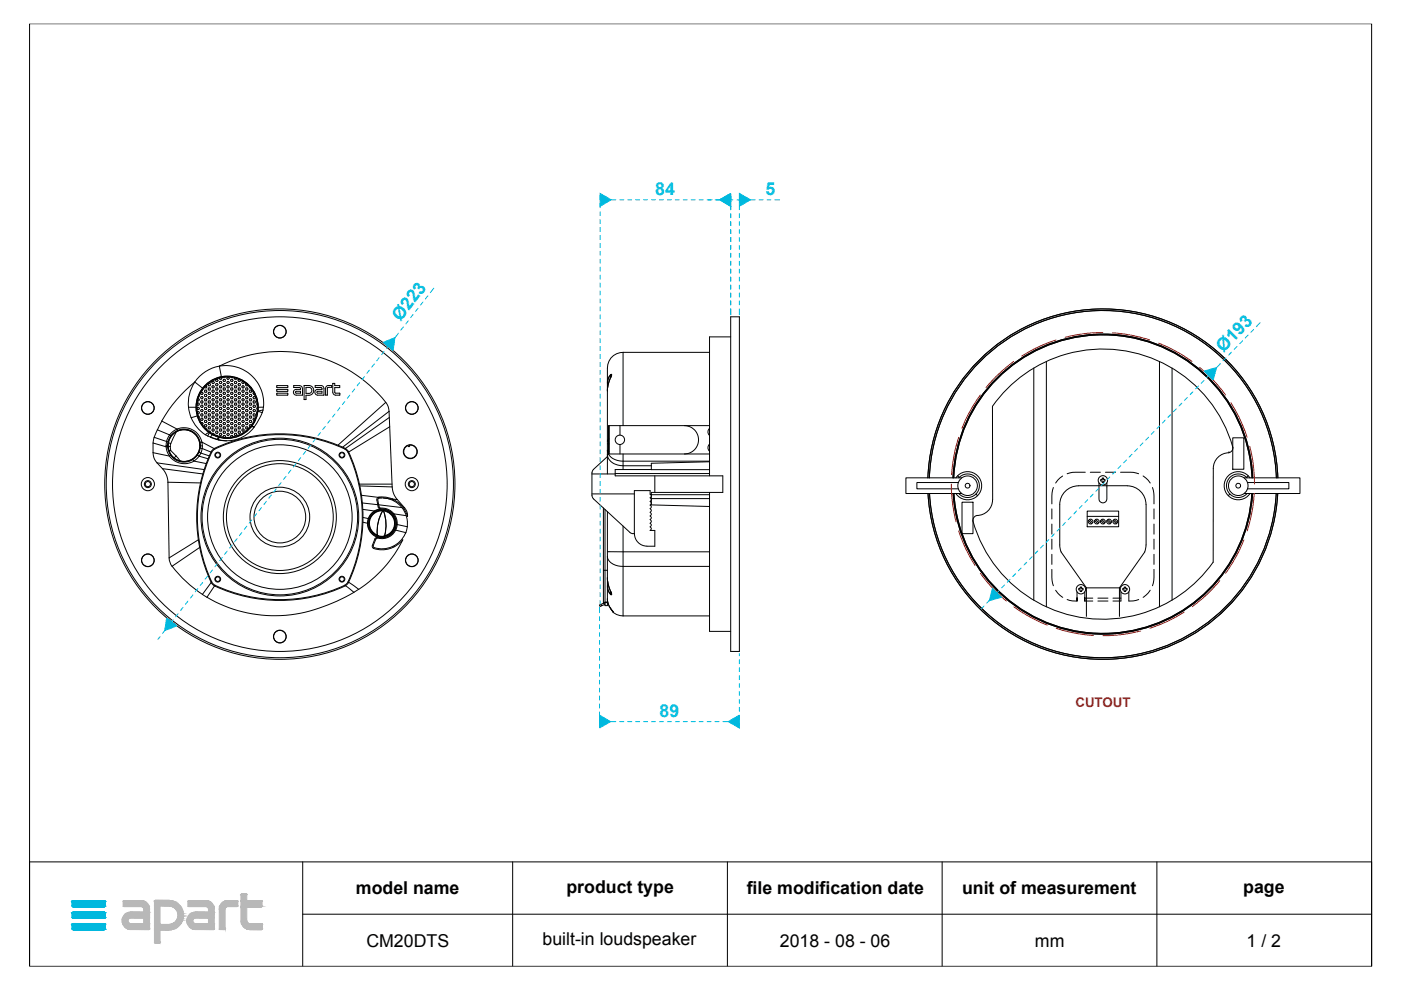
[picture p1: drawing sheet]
<svg xmlns="http://www.w3.org/2000/svg" width="297mm" height="210mm" viewBox="0 0 297 210" stroke-linecap="round" stroke-linejoin="round" font-family="sans-serif">
<defs><g id="words">
<g font-size="3.8" fill="#00c3e4">
<text x="138.9" y="41.3">84</text>
<text x="162.3" y="41.3">5</text>
<text x="84.9" y="68.3" transform="rotate(-52 84.9 68.3)">Ø223</text>
<text x="259.4" y="74.8" transform="rotate(-46 259.4 74.8)">Ø193</text>
<text x="139.9" y="151.9">89</text>
</g>
<g font-size="3.8">
<text x="75.5" y="189.6">model name</text>
<text x="120.1" y="189.3">product type</text>
<text x="158.3" y="189.6">file modification date</text>
<text x="204" y="189.6">unit of measurement</text>
<text x="263.6" y="189.3">page</text>
<text x="77.7" y="200.7">CM20DTS</text>
<text x="115" y="200.4">built-in loudspeaker</text>
<text x="165.4" y="200.7">2018 - 08 - 06</text>
<text x="219.4" y="200.7">mm</text>
<text x="264.3" y="200.7">1 / 2</text>
</g>
<text font-size="2.8" fill="#ff2600" x="228" y="150">CUTOUT</text>
</g></defs>
<g fill="none" stroke="#000" stroke-width=".21">
<path d="M6.3 5h284.5v199.9h-284.5zM46.5 77.6a8.1 8.1 0 0 0-5.2 3.4M46.5 77.6a28.5 28.5 0 0 1 35.3 7.7M46.5 77.6a8 8 0 0 1 9.4 8.7M46.5 77.6l.4 2.3M46.7 80h.2l.1 .2-.1 .2h-.3l-.1-.2zM47.8 79.8l-.1 .2-.3-.2M48.2 80h.3l.1 .2-.1 .2h-.3l-.1-.2zM48.9 79.8l.1 .2 .3-.1M49.8 80l-.1 .2 .1 .2h.3v-.3M129.2 79.9l-.3 .6-.1 .7M129.5 79.4v.5"/>
<path d="M129.5 79.4h.2l-.2 .6M129.5 79.4a2.01 2.01 0 0 0-.7 1.8M129.5 80h.1M129.5 80a6.4 6.4 0 0 0-.7 2.9l.1-1.4 .6-1.5M129.6 79.6h.1M129.6 79.6l-.1 .4M129.6 79.6l-.3 .3M132.1 74.7a3.3 3.3 0 0 0-3.3 3.4v22.4M132.1 74.7h18.3M132.1 74.7v15.5M154.9 67.2h1.9v70.9h-1.9zM154.9 71.4h-4.5v29.5"/>
<path d="M219.2 78v49.3M221.9 76.6v52.1M245.8 76.6v52.1M248.5 78v49.3M32.5 96a3.1 3.1 0 0 0 .8 2.1M32.5 96l3.4 .7a3.9 3.9 0 0 0 5.2 1.1l2.6 .5M32.7 92.7l2.6 .9M32.7 92.7l-.2 1.2M33.3 98.1l10 1.5M33.3 98.1l1.1 1.3M34.3 89.3l3.3 1.7M34.3 89.3l-.9 1.8"/>
<path d="M34.4 99.4a4.4 4.4 0 0 1 1.2 2.8M34.4 99.4l8.6 1.1M35.2 94.7l.4 1.5 .3 .5 .2-.2M35.2 94.7l-2.7-.8v2.1M35.3 93.6l.3 .1M35.3 93.6l-.1 1.1M35.5 94.5h-.3M35.5 94.5v.2M35.5 94.7h-.3M35.5 94.7l.2 .7 .5 1.1M35.6 93.7l-.1 .8M35.6 94.5h.1"/>
<path d="M35.7 93.8l.5 .3-.1 .6M35.8 95.6l.4-.1-.3 .2M36 92.2l-.7 1.4M36 92.2l-2.6-1.1-.7 1.6M36 92.2l.2 .2M36.1 94.7h-.5M36.1 94.7l.1 .8M36.1 96.5a3.7 3.7 0 0 0 4.8 1l.2 .3 1.1-1.1 1.9 .6M36.2 95.5l1.1 1.2M36.2 92.4l-.6 1.3M37.3 96.7l.9 1.1M37.3 96.7l-.4 .4"/>
<path d="M37.4 91.6l-1.2 2.5M37.6 91a3.9 3.9 0 0 1 5.2 2.7l-.3 .1a3.6 3.6 0 0 0-4.9-2.5M37.6 91l-.9 .5-.7 .7M37.6 91v.3M37.7 91.3l-1 .5-.5 .6M40 86.3h1.5M40 86.4a8 8 0 0 0 3.5 5.8M41.3 81a29 29 0 0 0-7 8.3M41.3 81l1.6 1.3M41.3 81a8 8 0 0 0-1.3 5.4M41.8 88.2l-1.3 .4M41.8 84.6l.3-.1 .2 .3-.2 .2h-.2l-.1-.2"/>
<path d="M41.9 88.2h.1M41.9 86.4h.2l.2 .2-.2 .2h-.2l-.2-.2zM41.9 85.5h.2l.2 .2-.2 .2h-.2l-.2-.2zM41.9 87.3h.2l.2 .2-.2 .2h-.2l-.2-.2zM41.9 88.2h.2l.2 .2-.3 .3M42.2 83.7l.1 .2-.3 .2M42.2 95.9l-.6 .9-.8 .6M42.2 95.9l2.2 .8M42.4 94.5h.1M42.4 93.7l.1 1.3M42.4 95l-.2 .9M42.5 95l.4 .1"/>
<path d="M42.5 94.5h.4M42.5 89.8l.2-.2h.2l.2 .2-.2 .2h-.2M42.7 85.9h.2l.2 .2-.2 .3h-.2l-.2-.3zM42.7 83.2h.2l.2 .2-.2 .2h-.2l-.2-.2zM42.7 84.1h.2l.2 .2-.2 .2h-.2l-.2-.2zM42.7 85h.2l.2 .2-.2 .3h-.2l-.2-.3zM42.7 86.8h.2l.2 .3-.2 .2h-.2l-.2-.2zM42.7 87.7h.2l.2 .3-.2 .2h-.2l-.2-.2zM42.7 88.7h.2l.2 .2-.2 .2h-.2l-.2-.2zM42.9 95.1l-.1-1.4 2.6 1.4M42.9 95.1l-.7 1.6-.4-.2M43 82.3l-.1 .4h-.2"/>
<path d="M43.5 86.4h.2l.2 .2-.2 .2h-.2l-.2-.2zM43.5 81.8h.2l.2 .2-.2 .2h-.2l-.2-.2zM43.5 82.7h.2l.2 .2-.2 .3h-.2l-.2-.3zM43.5 83.6h.2l.2 .3-.2 .2h-.2l-.2-.2zM43.5 84.5h.2l.2 .3-.2 .2h-.2l-.2-.2zM43.5 85.5h.2l.2 .2-.2 .2h-.2l-.2-.2zM43.5 87.3h.2l.2 .2-.2 .2h-.2l-.2-.2zM43.5 88.2h.2l.2 .2-.2 .3h-.2l-.2-.3zM43.5 89.1h.2l.2 .3-.2 .2h-.2l-.2-.2zM43.5 90h.2l.2 .3-.2 .2h-.2l-.2-.2zM43.5 90.9h.2l.1 .4M43.5 92.2l.8-.5-.3 .7"/>
<path d="M43.5 92.2l.5 .2M44 92.4l.6 .3M44.2 91.6l.3-.2 .1 .2-.1 .2M44.3 81.3h.2l.1 .3-.1 .2h-.2l-.2-.2zM44.3 85.9h.2l.1 .2-.1 .3h-.2l-.2-.3zM44.3 82.2h.2l.1 .3-.1 .2h-.2l-.2-.2zM44.3 83.2h.2l.1 .2-.1 .2h-.2l-.2-.2zM44.3 84.1h.2l.1 .2-.1 .2h-.2l-.2-.2zM44.3 85h.2l.1 .2-.1 .3h-.2l-.2-.3zM44.3 86.8h.2l.1 .3-.1 .2h-.2l-.2-.2zM44.3 87.7h.2l.1 .3-.1 .2h-.2l-.2-.2zM44.3 88.7h.2l.1 .2-.1 .2h-.2l-.2-.2z"/>
<path d="M44.3 89.6h.2l.1 .2-.1 .2h-.2l-.2-.2zM44.3 90.5h.2l.1 .2-.1 .2h-.2l-.2-.2zM44.6 92.7l1.4 .4M44.6 92.7l1.7 .6 1.8 .2M44.8 95.8a32.4 32.4 0 0 0 .3 28.1 31.6 31.6 0 0 0 28.5 0l.3-.4 2.2 1.5a26.7 26.7 0 0 0 9.3-10.5 5.4 5.4 0 0 1-6.4 1.6l-.1-.5M44.9 92.1l.1-.2h.3l.1 .2-.1 .2M45 92.2l-.4 .5M45 80.9h.3l.1 .2-.1 .2h-.3l-.1-.2zM45 86.4h.3l.1 .2-.1 .2h-.3l-.1-.2zM45 81.8h.3l.1 .2-.1 .2h-.3l-.1-.2zM45 82.7h.3l.1 .2-.1 .3h-.3l-.1-.3zM45 83.6h.3l.1 .3-.1 .2h-.3l-.1-.2z"/>
<path d="M45 84.5h.3l.1 .3-.1 .2h-.3l-.1-.2zM45 85.5h.3l.1 .2-.1 .2h-.3l-.1-.2zM45 87.3h.3l.1 .2-.1 .2h-.3l-.1-.2zM45 88.2h.3l.1 .2-.1 .3h-.3l-.1-.3zM45 89.1h.3l.1 .3-.1 .2h-.3l-.1-.2zM45 90h.3l.1 .3-.1 .2h-.3l-.1-.2zM45 90.9h.3l.1 .3-.1 .2h-.3l-.1-.2zM45.1 95.6l.2-.2a32 32 0 0 1 28.1 0l.2 .2a32.1 32.1 0 0 1 0 28.1l-.2 .2a32 32 0 0 1-28.1 0l-.2-.2a32.1 32.1 0 0 1 0-28.1zM45.5 95.1l-.8 .7-1.8-.7M45.5 95a32.7 32.7 0 0 1 27.7 0M45.8 92.5v-.2h.3l.1 .3M45.8 81.3h.3l.1 .3-.1 .2h-.3l-.1-.2z"/>
<path d="M45.8 85.9h.3l.1 .2-.1 .3h-.3l-.1-.3zM45.8 80.4h.3l.1 .3-.1 .2h-.3l-.1-.2zM45.8 82.2h.3l.1 .3-.1 .2h-.3l-.1-.2zM45.8 83.2h.3l.1 .2-.1 .2h-.3l-.1-.2zM45.8 84.1h.3l.1 .2-.1 .2h-.3l-.1-.2zM45.8 85h.3l.1 .2-.1 .3h-.3l-.1-.3zM45.8 86.8h.3l.1 .3-.1 .2h-.3l-.1-.2zM45.8 87.7h.3l.1 .3-.1 .2h-.3l-.1-.2zM45.8 88.7h.3l.1 .2-.1 .2h-.3l-.1-.2zM45.8 89.6h.3l.1 .2-.1 .2h-.3l-.1-.2zM45.8 90.5h.3l.1 .2-.1 .2h-.3l-.1-.2zM45.8 91.4h.3l.1 .2-.1 .3h-.3l-.1-.3z"/>
<path d="M46 93.1h.1M46.1 93l-.1 .1M46.2 93h.1M46.4 92.7l-.1 .5M46.4 92.8l-.2 .2M46.6 80.9h.3l.1 .2-.1 .2h-.3l-.1-.2zM46.6 86.4h.3l.1 .2-.1 .2h-.3l-.1-.2zM46.6 81.8h.3l.1 .2-.1 .2h-.3l-.1-.2zM46.6 82.7h.3l.1 .2-.1 .3h-.3l-.1-.3zM46.6 83.6h.3l.1 .3-.1 .2h-.3l-.1-.2zM46.6 84.5h.3l.1 .3-.1 .2h-.3l-.1-.2zM46.6 85.5h.3l.1 .2-.1 .2h-.3l-.1-.2z"/>
<path d="M46.6 87.3h.3l.1 .2-.1 .2h-.3l-.1-.2zM46.6 88.2h.3l.1 .2-.1 .3h-.3l-.1-.3zM46.6 89.1h.3l.1 .3-.1 .2h-.3l-.1-.2zM46.6 90h.3l.1 .3-.1 .2h-.3l-.1-.2zM46.6 90.9h.3l.1 .3-.1 .2h-.3l-.1-.2zM46.6 91.9h.3l.1 .2-.1 .2h-.3l-.1-.2zM46.9 92.8h.1M47.4 81.3h.3l.1 .3-.1 .2h-.3l-.1-.2zM47.4 85.9h.3l.1 .2-.1 .3h-.3l-.1-.3zM47.4 80.4h.3l.1 .3-.1 .2h-.3l-.1-.2zM47.4 82.2h.3l.1 .3-.1 .2h-.3l-.1-.2zM47.4 83.2h.3l.1 .2-.1 .2h-.3l-.1-.2z"/>
<path d="M47.4 84.1h.3l.1 .2-.1 .2h-.3l-.1-.2zM47.4 85h.3l.1 .2-.1 .3h-.3l-.1-.3zM47.4 86.8h.3l.1 .3-.1 .2h-.3l-.1-.2zM47.4 87.7h.3l.1 .3-.1 .2h-.3l-.1-.2zM47.4 88.7h.3l.1 .2-.1 .2h-.3l-.1-.2zM47.4 89.6h.3l.1 .2-.1 .2h-.3l-.1-.2zM47.4 90.5h.3l.1 .2-.1 .2h-.3l-.1-.2zM47.4 91.4h.3l.1 .2-.1 .3h-.3l-.1-.3zM47.4 92.3h.3l.1 .3-.1 .2h-.3l-.1-.2zM48.2 80.9h.3l.1 .2-.1 .2h-.3l-.1-.2zM48.2 86.4h.3l.1 .2-.1 .2h-.3l-.1-.2zM48.2 81.8h.3l.1 .2-.1 .2h-.3l-.1-.2z"/>
<path d="M48.2 82.7h.3l.1 .2-.1 .3h-.3l-.1-.3zM48.2 83.6h.3l.1 .3-.1 .2h-.3l-.1-.2zM48.2 84.5h.3l.1 .3-.1 .2h-.3l-.1-.2zM48.2 85.5h.3l.1 .2-.1 .2h-.3l-.1-.2zM48.2 87.3h.3l.1 .2-.1 .2h-.3l-.1-.2zM48.2 88.2h.3l.1 .2-.1 .3h-.3l-.1-.3zM48.2 89.1h.3l.1 .3-.1 .2h-.3l-.1-.2zM48.2 90h.3l.1 .3-.1 .2h-.3l-.1-.2zM48.2 90.9h.3l.1 .3-.1 .2h-.3l-.1-.2zM48.2 91.9h.3l.1 .2-.1 .2h-.3l-.1-.2zM48.6 92.9l-.4-.1-.1 .1M49 81.3h.3l.1 .3-.1 .2h-.3l-.1-.2z"/>
<path d="M49 85.9h.3l.1 .2-.1 .3h-.3l-.1-.3zM49 80.4h.3l.1 .3-.1 .2h-.3l-.1-.2zM49 82.2h.3l.1 .3-.1 .2h-.3l-.1-.2zM49 83.2h.3l.1 .2-.1 .2h-.3l-.1-.2zM49 84.1h.3l.1 .2-.1 .2h-.3l-.1-.2zM49 85h.3l.1 .2-.1 .3h-.3l-.1-.3zM49 86.8h.3l.1 .3-.1 .2h-.3l-.1-.2zM49 87.7h.3l.1 .3-.1 .2h-.3l-.1-.2zM49 88.7h.3l.1 .2-.1 .2h-.3l-.1-.2zM49 89.6h.3l.1 .2-.1 .2h-.3l-.1-.2zM49 90.5h.3l.1 .2-.1 .2h-.3l-.1-.2zM49 91.4h.3l.1 .2-.1 .3h-.3l-.1-.3z"/>
<path d="M49 92.3h.3l.1 .3-.1 .2h-.3l-.1-.2zM49.8 80.9h.3l.1 .2-.1 .2h-.3l-.1-.2zM49.8 86.4h.3l.1 .2-.1 .2h-.3l-.1-.2zM49.8 81.8h.3l.1 .2-.1 .2h-.3l-.1-.2zM49.8 82.7h.3l.1 .2-.1 .3h-.3l-.1-.3zM49.8 83.6h.3l.1 .3-.1 .2h-.3l-.1-.2zM49.8 84.5h.3l.1 .3-.1 .2h-.3l-.1-.2zM49.8 85.5h.3l.1 .2-.1 .2h-.3l-.1-.2zM49.8 87.3h.3l.1 .2-.1 .2h-.3l-.1-.2zM49.8 88.2h.3l.1 .2-.1 .3h-.3l-.1-.3zM49.8 89.1h.3l.1 .3-.1 .2h-.3l-.1-.2zM49.8 90h.3l.1 .3-.1 .2h-.3l-.1-.2z"/>
<path d="M49.8 90.9h.3l.1 .3-.1 .2h-.3l-.1-.2zM49.8 91.9h.3l.1 .2-.1 .2h-.3l-.1-.2zM50.6 81.3h.3l.1 .3-.1 .2h-.3l-.1-.2zM50.6 85.9h.3l.1 .2-.1 .3h-.3l-.1-.3zM50.6 80.4h.3l.1 .3-.1 .2h-.3l-.1-.2zM50.6 82.2h.3l.1 .3-.1 .2h-.3l-.1-.2zM50.6 83.2h.3l.1 .2-.1 .2h-.3l-.1-.2zM50.6 84.1h.3l.1 .2-.1 .2h-.3l-.1-.2zM50.6 85h.3l.1 .2-.1 .3h-.3l-.1-.3zM50.6 86.8h.3l.1 .3-.1 .2h-.3l-.1-.2zM50.6 87.7h.3l.1 .3-.1 .2h-.3l-.1-.2zM50.6 88.7h.3l.1 .2-.1 .2h-.3l-.1-.2z"/>
<path d="M50.6 89.6h.3l.1 .2-.1 .2h-.3l-.1-.2zM50.6 90.5h.3l.1 .2-.1 .2h-.3l-.1-.2zM50.6 91.4h.3l.1 .2-.1 .3h-.3l-.1-.3zM50.9 92.3l-.4 .2M51.3 92.1h.1M51.4 80.9h.2l.2 .2-.2 .2h-.2l-.1-.2zM51.4 86.4h.2l.2 .2-.2 .2h-.2l-.1-.2zM51.4 81.8h.2l.2 .2-.2 .2h-.2l-.1-.2zM51.4 82.7h.2l.2 .2-.2 .3h-.2l-.1-.3zM51.4 83.6h.2l.2 .3-.2 .2h-.2l-.1-.2zM51.4 84.5h.2l.2 .3-.2 .2h-.2l-.1-.2zM51.4 85.5h.2l.2 .2-.2 .2h-.2l-.1-.2z"/>
<path d="M51.4 87.3h.2l.2 .2-.2 .2h-.2l-.1-.2zM51.4 88.2h.2l.2 .2-.2 .3h-.2l-.1-.3zM51.4 89.1h.2l.2 .3-.2 .2h-.2l-.1-.2zM51.4 90h.2l.2 .3-.2 .2h-.2l-.1-.2zM51.4 90.9h.2l.2 .3-.2 .2h-.2l-.1-.2zM51.7 91.9h-.3l-.1 .2M52.2 85.9h.3l.1 .2-.1 .3h-.3l-.1-.3zM52.2 82.2h.3l.1 .3-.1 .2h-.3l-.1-.2zM52.2 83.2h.3l.1 .2-.1 .2h-.3l-.1-.2zM52.2 84.1h.3l.1 .2-.1 .2h-.3l-.1-.2zM52.2 85h.3l.1 .2-.1 .3h-.3l-.1-.3zM52.2 86.8h.3l.1 .3-.1 .2h-.3l-.1-.2z"/>
<path d="M52.2 87.7h.3l.1 .3-.1 .2h-.3l-.1-.2zM52.2 88.7h.3l.1 .2-.1 .2h-.3l-.1-.2zM52.2 89.6h.3l.1 .2-.1 .2h-.3l-.1-.2zM52.2 90.5h.3l.1 .2-.1 .2h-.3l-.1-.2zM52.3 91.4l-.2 .2M52.4 81.3h-.2l-.1 .3 .1 .2h.3v-.4M52.9 81.9l.1 .3h.3M53 86.4h.2l.2 .2-.2 .2h-.2l-.1-.2zM53 82.7h.2l.2 .2-.2 .3h-.2l-.1-.3zM53 83.6h.2l.2 .3-.2 .2h-.2l-.1-.2zM53 84.5h.2l.2 .3-.2 .2h-.2l-.1-.2zM53 85.5h.2l.2 .2-.2 .2h-.2l-.1-.2z"/>
<path d="M53 87.3h.2l.2 .2-.2 .2h-.2l-.1-.2zM53 88.2h.2l.2 .2-.2 .3h-.2l-.1-.3zM53 89.1h.2l.2 .3-.2 .2h-.2l-.1-.2zM53 90h.2l.2 .3-.2 .2h-.2l-.1-.2zM53.8 85.9h.2l.2 .2-.2 .3h-.2l-.2-.3zM53.8 84.1h.2l.2 .2-.2 .2h-.2l-.2-.2zM53.8 85h.2l.2 .2-.2 .3h-.2l-.2-.3zM53.8 86.8h.2l.2 .3-.2 .2h-.2l-.2-.2zM53.8 87.7h.2l.2 .3-.2 .2h-.2l-.2-.2zM53.8 88.7h.2l.2 .2-.2 .2h-.2l-.2-.2zM53.9 89.6l-.2 .3M53.9 83.2l-.3 .2 .2 .2 .3-.1"/>
<path d="M53.9 90.5a7.1 7.1 0 0 1-7.8 2.6M53.9 90.5l-.5-.2 .4 .4M54.5 84.7l.1 .3M54.6 85h.1M54.6 87.7h.1M54.7 85.5l-.3 .2 .3 .2M54.7 87.3l-.3 .2 .2 .2M54.7 86.4l-.3 .2 .3 .2M55.8 86.9l-.7 1.6-1.2 2M55.8 86.9l-1.1 .3 .9 .3M55.8 86.3l-.1 .6M55.9 86.3h-1.1"/>
<path d="M58.7 81.8h2.2l.1 .3-2.2 .1zM58.7 82.6h2.2l.1 .3-2.2 .1zM58.7 83.4h2.2l.1 .3-2.2 .1zM62.7 83h1v.4h-.9l-.2-.2zM63.5 81.8h-1.2v.4h1.2l.2 .1v.3h-.9a.61 .61 0 0 0-.6 .6 .61 .61 0 0 0 .6 .6l1.3-.1v-1.3a.63 .63 0 0 0-.6-.6M64.5 81.8v-.1a1.9 1.9 0 0 1 1.6 .2 1.03 1.03 0 0 1 .4 1.2 1.03 1.03 0 0 1-1 .7h-.6v.9h-.4zM64.5 84.7h.1M64.9 82.1h.6a.63 .63 0 0 1 .6 .7 .63 .63 0 0 1-.6 .6h-.6zM66.8 81.8h1.3a.61 .61 0 0 1 .6 .6v1.3l-1.3 .1a.61 .61 0 0 1-.6-.6 .61 .61 0 0 1 .6-.6h.9l-.1-.3-.1-.1h-1.3zM67.2 83h1.1v.4h-.9l-.2-.2zM69.2 81.9l.4-.2 .7 .1v.3l-.9 .1v1.5l-.4 .1v-1.5zM69.4 83.7v.1"/>
<path d="M70.6 81.3h.4v.5h1v.4h-1v1.1l1.1 .1-.1 .4h-.8a.65 .65 0 0 1-.6-.6zM73.9 95.8a32.8 32.8 0 0 1 0 27.7M81.8 85.3a3.1 3.1 0 0 1 .7 1.9M81.8 85.3l-10.1 9.1M82.5 87.2l-9.9 7.6M82.5 87.2l.6 16M82.6 88.5l-9.4 6.6M82.6 90.5l-8.7 5.3-.7-.7M86.8 94.4l.1 .1M86.8 94.4a1.4 1.4 0 0 1 1.5 1.8 1.4 1.4 0 0 1-2.3 .6 1.4 1.4 0 0 1 .5-2.3l.1 .2 .2-.2M125.8 99.5l-.3 .8v4.7l.3 .8M128.8 96.3a2.74 2.74 0 0 0 2.7 2.4l6.6 .1"/>
<path d="M128.8 96.8l-3 2.7M128.8 94.1h.3M128.8 81.2v.9M129 96.2v.2M129 96.4a3.5 3.5 0 0 0 3.1 1.4h18.3M129.1 90.2v6.1v-6.1M129.1 95.7l-.3-.2 .2 .7M129.1 93.1l-.3 .5M129.1 90.2h21.3M129.1 96.3h21.3M131.4 90.2v2.1M131.4 94.2v2.1"/>
<path d="M132.1 96.3v3.3M138.1 99.6h-7.7v1.3h22.8v3.5h-15.1v2.6l12.3 .4M145.1 90.2a3 3 0 0 1 3 3 3 3 0 0 1-3 3.1M150.4 90.8a.99 .99 0 0 0 0 1.5M150.4 94.2a.99 .99 0 0 0 0 1.5M150.4 97.9l-12.3 .3v1.4h12.3M257.2 99.3v19.9M260.6 96a3.3 3.3 0 0 0-3.4 3.3M260.6 96h.1M261.4 92.8h2.3v6.7h-2.3zM261.4 94.8a28.6 28.6 0 0 0-22.7-20.4 28.6 28.6 0 0 0-28.3 11.7l.1 19.9M261.4 94.8a1.06 1.06 0 0 1-.8 1.2"/>
<path d="M35.6 102.2l.3 16.1M35.6 102.2l6.9 .2M42 114.5l-6.1 3.8M42.3 116.1l-5.8 4-.5-1.1-.1-.7M76.2 102.6h6.9M76.3 103l6.8 .2M76.7 105l3.5 .4M76.9 106.6l3.2 .4M76.9 108l2.5 .3M77 110.7l.9 .2M77 109.7l1.1 .2M77.9 111a3.1 3.1 0 0 0 2.2 2.9"/>
<path d="M77.9 110.9v.1M78.1 109.9l-.2 1M79.4 108.3l-.9 .9-.4 .7M79.5 114.3l-.5 1.3M79.9 106l.3 1.5M80 113.4h-.1M80 113.4l.2 .2M80.1 114.1l-.4 .2-.6 1.4 .2 .4M80.1 107l.2 .1M80.1 113.9l-.5 .2-.1 .2M80.1 113.6a2.77 2.77 0 0 1-1.3-4.4 2.77 2.77 0 0 1 4.6 .4 2.77 2.77 0 0 1-2 4.1M80.1 105.5l.8 .1"/>
<path d="M80.2 113.6l1.1 .1M80.2 107.5a1.35 1.35 0 0 0 1.4 .5 3.1 3.1 0 0 1 2.4 3.7 3.1 3.1 0 0 1-3.9 2.2M80.3 107l4.9 .6M80.4 105.4a.53 .53 0 0 0-.5 .6M80.4 105.4a5.6 5.6 0 0 1 6 4M80.4 105.6l-.3 .4 .3 1.5M80.4 105.6a5.4 5.4 0 0 1 6 5M80.4 107.5l.3 .2M80.7 107.9l-1.3 .4M80.7 107.7a3.2 3.2 0 0 1 3.5 3.6 3.2 3.2 0 0 1-4.1 2.8M81.1 108.3a2.67 2.67 0 0 0-2.7 2.1 2.67 2.67 0 0 0 1.6 3M81.1 108.3l-.8 2.1-.3 1.5v1.5"/>
<path d="M81.1 108.3h.2M81.1 108.3h.1M81.2 108.3l-.7 1.3-.4 1.5-.1 2.3M81.2 105.6l.8 .1M81.3 108.3l.4 1.5 .1 1.5-.2 2.2M81.3 108.3a2.75 2.75 0 0 1 2.4 2.7 2.75 2.75 0 0 1-2.4 2.7M81.3 108.3l.5 2.2v1.5l-.2 1.5M81.6 113.5l-.1 .1M81.6 113.5l-.2 .2M82.4 105.7l.8 .1M83.1 103.2a4.3 4.3 0 0 0 1.1 2.7M83.2 105.8l1 .1"/>
<path d="M83.2 105.8h.1M83.2 105.8l.3 .4M83.3 108.9l2.8 .4M83.6 115.7l-.1 .3M83.8 112.4l2.2 .5M84.1 111.2h.1M84.2 111.2l2.2 .5M84.2 105.9l1.6 1.8M85.5 107.6l.3 .1M85.8 107.7a2.46 2.46 0 0 1 .6 1.7M85.9 113.1a5.4 5.4 0 0 1-6.6 3M86 112.9v.2"/>
<path d="M86.4 111.7l-.4 1.2M86.4 109.4v.1zM86.4 110.6v1.1M125.5 100.5h4.9M125.5 104.7h9M125.8 105.8l7.7 7.1M127.9 107.7v20.2M128.3 108v20.4h.5v-19.9M128.8 118a2.59 2.59 0 0 0 2.8 2.1h18.8M128.8 117h21.6M130.4 100.4h20M132.1 111.5v19.1"/>
<path d="M137.8 104.8a.4 .4 0 0 1 .3 .4 .4 .4 0 0 1-.3 .3M137.8 105.5l.3 .4-.3 .4 .3 .4-.3 .4 .3 .4-.3 .4 .3 .3-.3 .4 .3 .4-.3 .4 .3 .4-.3 .4 .3 .3-.3 .4 .3 .3-.3 .5 .3 .4-.3 .4h1v3.3a3.9 3.9 0 0 1-3.7-1l-.5-1-.1-.7M137.8 104.8v-.8h-3.3v9.1h-.5l-.5-.2M137.9 104.8h.2M138.1 104.9h12.3M138.1 105.7h12.3M138.8 100.9v3.5M150.4 104.4v29.5h4.5M196.7 101.3a37.1 37.1 0 0 1 37.1-35.8 37.1 37.1 0 0 1 37.1 35.8M197 101.3a36.8 36.8 0 0 1 36.8-35.5 36.8 36.8 0 0 1 36.8 35.5M202.2 101.3a31.6 31.6 0 0 1 31.6-30.3 31.6 31.6 0 0 1 31.6 30.3M202.7 101.3a2.98 2.98 0 0 1 4.4-.6 2.98 2.98 0 0 1 0 4.5 2.98 2.98 0 0 1-4.4-.6"/>
<path d="M203 100.9l.4 .3M203.2 102.3h-8.8v1.3h8.8M203.3 101.3a2.5 2.5 0 0 1 3.6-.1 2.5 2.5 0 0 1 0 3.6 2.5 2.5 0 0 1-3.6-.1M203.9 101.3h-11.8v3.3h11.8M204 106.5h2.3v6.6h-2.3zM206.9 104.7l.4 .4M210.4 106a3.4 3.4 0 0 1-3.5 3.4l-.4 .3-.2 .5a28.6 28.6 0 0 0 22.6 20.7 28.6 28.6 0 0 0 28.3-11.7M223 107.9v2.1M223 111.1v2.2M223 114.3v2.1M223 117.5v2.2M223.3 103.4a8.1 8.1 0 0 0-.3 3.4"/>
<path d="M225.3 100.9l-1 .9-.5 .6M230.1 100.1a7.9 7.9 0 0 0-3.8 .3M230.5 108.4h6.7v3.3h-6.7zM230.5 109.5h6.7M230.8 110.4l.7 .6M231 110.1l.7 .7M231.2 100.1h2.1M232.1 110.4l.7 .6M232.3 110.1l.7 .7M233 102.4v3.4a.84 .84 0 0 0 .8 .8 .84 .84 0 0 0 .9-.8v-3.4M233.4 101.7h.3v-.3h.3v.3h.3v.3h-.3v.3h-.3v-.3h-.3zM233.4 110.4l.7 .6"/>
<path d="M233.6 110.1l.7 .7M234.4 100.1h2.1M234.7 110.4l.7 .6M234.9 110.1l.7 .7M236 110.4l.7 .6M236.2 110.1l.7 .7M237.6 100.1a7.9 7.9 0 0 1 3.8 .3M242.4 100.9l1 .9 .5 .6M244.4 103.4a8.1 8.1 0 0 1 .3 3.4M244.7 107.9v2.1M244.7 111.1v2.2M244.7 114.3v2.1"/>
<path d="M244.7 117.5v2.2M260.8 104.7l-.4 .4M263.8 101.3h11.8v3.3h-11.8M264.4 101.3a2.5 2.5 0 0 0-3.6-.1 2.5 2.5 0 0 0 0 3.6 2.5 2.5 0 0 0 3.6-.1M264.5 102.3h8.8v1.3h-8.8M264.6 100.9l-.3 .3M265 101.3a2.98 2.98 0 0 0-4.4-.6 2.98 2.98 0 0 0 0 4.5 2.98 2.98 0 0 0 4.4-.6M265.4 104.6a31.6 31.6 0 0 1-31.6 29.7 31.6 31.6 0 0 1-31.6-29.7M265.6 104.6a31.8 31.8 0 0 1-31.8 29.9 31.8 31.8 0 0 1-31.7-29.9M265.6 101.3a31.8 31.8 0 0 0-31.8-30.5 31.8 31.8 0 0 0-31.8 30.5M270.6 104.6a36.8 36.8 0 0 1-36.8 34.9 36.8 36.8 0 0 1-36.7-34.9M270.9 104.6a37.1 37.1 0 0 1-37.1 35.2 37.1 37.1 0 0 1-37-35.2"/>
<path d="M36.5 120.1a26.6 26.6 0 0 0 7.4 6.5M44.8 123.5l-1.9 2.5M45.5 124.2l-1.6 2.4M73.3 124.2l1.7 1.4a32.1 32.1 0 0 1-20.5 4.7 27.4 27.4 0 0 1-10.6-3.7M76 124.9l-1 .7M127.4 128.2l.2 .2M127.9 120.9h.9M127.9 127.9l-.8 .4 .1 .3 1.1-.5M127.9 127.8h.4M127.9 127.9h.4M128.3 127.6h.5M128.3 127.8h.5"/>
<path d="M128.8 127.4v-.5a3.5 3.5 0 0 0 .7 2.1M128.8 127.4h.1M128.8 127.4l.7 1.6M128.8 124.2a2.02 2.02 0 0 0 .7 1.9M128.8 124.2l.2 .9 .5 .8M128.8 123.3v.9M129.5 125.4l-.6-1.5-.1-1.4a6.8 6.8 0 0 0 .7 3M129.5 125.4l.1 .4M129.5 129h.1M129.5 129l.1 .2M129.5 125.4l.2 .5v.2h-.2M129.5 125.9v.2"/>
<path d="M129.5 125.5v.4M129.5 129.2l.3 .2M129.6 129.2l.2 .2M129.6 125.8h.1M129.6 125.8l-.1 .1M129.8 129.4l.1 .2M129.8 129.4l.2 .3M129.8 129.4l.2 .5M129.9 129.5l.1 .2M130 129.9l.7 .4 1.4 .3M130 129.7v.2M132.1 130.6h18.3"/>
<path d="M223 120.7a8.1 8.1 0 0 0 .3 3.5M223.8 125.1l.9 1.1 .6 .4M226.3 127.1l1.1 .3h.9M228.3 125.5v1.9v-.7M228.7 124.8h.3v-.3h.3v.3h.3v.3h-.3v.3h-.3v-.3h-.3zM230 125.5v1.9v-.7M230 127.4h1.7M230 126.8h1.7M230.3 124.6l-5.5-7.9-.1-1.2v-8.5a4 4 0 0 1 4-4h10.3a4 4 0 0 1 4 4v8.5l-.2 1.2-5.5 7.9M230.3 124.6v6.1M230.3 124.6h7M232.8 127.4h2.1"/>
<path d="M232.8 126.8h2.1M236 126.8h1.7M237.3 124.6v6.1M237.7 125.5v1.9h-1.7M238 124.8h.3v-.3h.4v.3h.3v.3h-.3v.3h-.4v-.3h-.3zM239.3 125.5v1.9h1l1.1-.3M243.9 125.1l-.5 .7-1 .8M244.7 120.7a8.1 8.1 0 0 1-.3 3.5M6.3 182.7h284.5v22.2h-284.5zM64.2 193.8h226.6M64.2 182.7v22.2M108.7 182.7v22.2"/>
<path d="M154.2 182.7v22.2M199.8 182.7v22.2M245.3 182.7v22.2"/>
<circle cx="59.3" cy="70.3" r="1.35"/>
<circle cx="59.3" cy="70.3" r="1.31"/>
<circle cx="31.4" cy="86.5" r="1.35"/>
<circle cx="31.4" cy="86.5" r="1.31"/>
<circle cx="39" cy="94.5" r="3.4"/>
<circle cx="46.2" cy="96.5" r=".49"/>
<circle cx="46.2" cy="96.5" r=".61"/>
<circle cx="48.2" cy="86.3" r="6.6"/>
<circle cx="48.2" cy="86.3" r="6.4"/>
<circle cx="72.5" cy="96.5" r=".49"/>
<circle cx="72.5" cy="96.5" r=".61"/>
<circle cx="87" cy="95.8" r="1.48"/>
<circle cx="87.3" cy="86.5" r="1.35"/>
<circle cx="87.3" cy="86.5" r="1.31"/>
<circle cx="131.4" cy="93.2" r=".99"/>
<circle cx="31.4" cy="102.6" r="1.4"/>
<circle cx="31.4" cy="118.8" r="1.35"/>
<circle cx="31.4" cy="118.8" r="1.31"/>
<circle cx="31.4" cy="102.6" r=".55"/>
<circle cx="31.4" cy="102.6" r=".74"/>
<circle cx="59.3" cy="102.6" r="37.1"/>
<circle cx="59.3" cy="102.6" r="36.8"/>
<circle cx="59.3" cy="102.6" r="35.5"/>
<circle cx="59.3" cy="109.6" r="16.7"/>
<circle cx="59.3" cy="109.6" r="16.5"/>
<circle cx="59.3" cy="109.6" r="15.3"/>
<circle cx="59.3" cy="109.6" r="12"/>
<circle cx="59.3" cy="109.6" r="11.3"/>
<circle cx="59.3" cy="109.6" r="6.3"/>
<circle cx="59.3" cy="109.6" r="5.5"/>
<circle cx="81" cy="111" r="2.98"/>
<circle cx="81" cy="111" r="2.82"/>
<circle cx="87.3" cy="102.6" r="1.4"/>
<circle cx="87.3" cy="118.8" r="1.35"/>
<circle cx="87.3" cy="118.8" r="1.31"/>
<circle cx="87.3" cy="102.6" r=".55"/>
<circle cx="87.3" cy="102.6" r=".74"/>
<circle cx="205.1" cy="103" r="2.07"/>
<circle cx="205.2" cy="103" r=".5"/>
<circle cx="231.2" cy="110.6" r=".51"/>
<circle cx="232.5" cy="110.6" r=".51"/>
<circle cx="233.8" cy="101.8" r=".99"/>
<circle cx="233.8" cy="110.6" r=".51"/>
<circle cx="235.1" cy="110.6" r=".51"/>
<circle cx="236.5" cy="110.6" r=".51"/>
<circle cx="262.5" cy="103" r=".5"/>
<circle cx="262.5" cy="103" r="2.07"/>
<circle cx="46.2" cy="122.8" r=".49"/>
<circle cx="46.2" cy="122.8" r=".61"/>
<circle cx="59.3" cy="135" r="1.35"/>
<circle cx="59.3" cy="135" r="1.31"/>
<circle cx="72.5" cy="122.8" r=".49"/>
<circle cx="72.5" cy="122.8" r=".61"/>
<circle cx="229.2" cy="124.9" r=".99"/>
<circle cx="238.5" cy="124.9" r=".99"/>
</g>
<g fill="none" stroke="#f00" stroke-width=".21">
<path d="M214.9 76.6l-1.2 1a30.9 30.9 0 0 0-4.6 4.6M223.9 72.1h-.1a31.6 31.6 0 0 0-7.2 3.4M233.8 70.5h-.4a32.1 32.1 0 0 0-7.6 1M235.8 70.6h.9a31.4 31.4 0 0 1 7.1 1.5M245.7 72.8l.5 .2a32.5 32.5 0 0 1 6.5 3.6M254.3 77.9l.3 .2a32 32 0 0 1 5.2 5.6M203.3 92.7l-.4 1a32.4 32.4 0 0 0-1.1 6.9M207.8 83.8l-.7 1a32.3 32.3 0 0 0-3.2 6M261 85.4l.1 .1a31.1 31.1 0 0 1 3.3 7.2M265 94.6a29.7 29.7 0 0 1 1 8M201.7 102.6l.3 4.1 .7 3.9M203.3 112.6l.1 .5a30.5 30.5 0 0 0 3.3 6.8"/>
<path d="M263.7 114.5l-.4 .9a30.8 30.8 0 0 1-3.5 6.1M265.9 104.6a30.5 30.5 0 0 1-1.5 8M207.8 121.5l.2 .3a29.7 29.7 0 0 0 5.4 5.6M214.9 128.7h.1a32.3 32.3 0 0 0 7 3.8M223.9 133.2a31.2 31.2 0 0 0 7.9 1.5M241.9 133.8h-.3a30.2 30.2 0 0 1-7.7 1M251.1 129.8l-.5 .3a29.7 29.7 0 0 1-6.8 3.1M258.6 123.1l-.5 .6a30.3 30.3 0 0 1-5.3 4.9"/>
</g>
<g fill="#00b8de" stroke="#00b8de" stroke-width=".21">
<path d="M15.5 191h6.6z"/>
<path d="M15.4 191h6.8z"/>
<path d="M15.5 191h6.7z"/>
<path d="M15.3 191h6.9z"/>
<path d="M15.3 191l7 .1z"/>
<path d="M15.3 191.1h7z"/>
<path d="M15.3 191.1l7.1 .1z"/>
<path d="M15.2 191.2h7.2z"/>
<path d="M15.2 191.2l7.2 .8h-7.2z"/>
<path d="M15.2 191.2h7.2v.8z"/>
<path d="M15.2 192h7.2z"/>
<path d="M15.2 192l7.1 .1z"/>
<path d="M15.3 192.1h7z"/>
<path d="M15.3 192.1l7 .1z"/>
<path d="M15.3 192.2h6.9z"/>
<path d="M15.3 192.2h7z"/>
<path d="M15.4 192.2l6.8 .1z"/>
<path d="M15.4 192.2h6.8z"/>
<path d="M15.4 192.3h6.7z"/>
<path d="M15.4 192.3h6.8z"/>
<path d="M15.5 192.3h6.6z"/>
<path d="M15.5 193.4h6.6z"/>
<path d="M15.4 193.4h6.8z"/>
<path d="M15.5 193.4h6.7z"/>
<path d="M15.3 193.5h6.9z"/>
<path d="M15.4 193.4l6.8 .1z"/>
<path d="M15.3 193.5h7z"/>
<path d="M15.3 193.5l7 .1z"/>
<path d="M15.3 193.6h7.1z"/>
<path d="M15.2 193.6l7.2 .1z"/>
<path d="M15.2 193.7l7.2 .7h-7.2z"/>
<path d="M15.2 193.7h7.2v.7z"/>
<path d="M15.2 194.4l7.2 .1z"/>
<path d="M15.2 194.5h7.1z"/>
<path d="M15.2 194.5h7.2z"/>
<path d="M15.3 194.5l7 .1z"/>
<path d="M15.3 194.5h7z"/>
<path d="M15.3 194.6h7z"/>
<path d="M15.3 194.6h6.9z"/>
<path d="M15.3 194.6l6.9 .1z"/>
<path d="M15.4 194.7h6.8z"/>
<path d="M15.4 194.7h6.7z"/>
<path d="M15.5 194.7h6.6z"/>
<path d="M15.5 195.8h6.6z"/>
<path d="M15.4 195.8h6.8z"/>
<path d="M15.5 195.8h6.7z"/>
<path d="M15.3 195.9h6.9z"/>
<path d="M15.4 195.8l6.8 .1z"/>
<path d="M15.3 195.9h7z"/>
<path d="M15.3 195.9l7 .1z"/>
<path d="M15.3 196h7.1z"/>
<path d="M15.2 196l7.2 .1z"/>
<path d="M15.2 196.1l7.2 .7h-7.2z"/>
<path d="M15.2 196.1h7.2v.7z"/>
<path d="M15.2 196.8l7.2 .1z"/>
<path d="M15.2 196.9h7.1z"/>
<path d="M15.2 196.9h7.2z"/>
<path d="M15.3 196.9l7 .1z"/>
<path d="M15.3 196.9h7z"/>
<path d="M15.3 197h7z"/>
<path d="M15.3 197l6.9 .1z"/>
<path d="M15.3 197.1h6.9z"/>
<path d="M15.4 197.1h6.8z"/>
<path d="M15.4 197.1h6.7z"/>
<path d="M15.5 197.1h6.6z"/>
<path d="M152.6 42.4l2.3-1.4v2.7z"/>
<path d="M127.2 41l2.4 1.4-2.4 1.3z"/>
<path d="M156.8 41l2.3 1.4-2.3 1.3z"/>
<path d="M127.1 151.6l2.4 1.4-2.4 1.4z"/>
<path d="M154.4 153l2.4-1.4v2.8z"/>
<path d="M35.3 131l2.2 1.7-2.6 1z"/>
<path d="M81.2 72.6l2.5-1-.3 2.7z"/>
<path d="M210.4 124.7l2 1.9-2.7 .7z"/>
<path d="M255.3 78.7l2.6-.8-.7 2.7z"/>
</g>
<g fill="#b8b8b8" stroke="#b8b8b8" stroke-width=".21">
<path d="M51.2 189.6h1z"/>
<path d="M51.2 189.6h1.1z"/>
<path d="M51.1 189.6h1.2z"/>
<path d="M51.1 189.6l1.2 .1z"/>
<path d="M51.1 189.7h1.2z"/>
<path d="M32.9 190.9h3z"/>
<path d="M32.9 190.9h3.1z"/>
<path d="M32.8 190.9h3.2z"/>
<path d="M32.8 190.9l3.4 .1z"/>
<path d="M48.2 191h2.1z"/>
<path d="M40 191h3.7z"/>
<path d="M26.2 191h3.8z"/>
<path d="M51.1 189.7l1.2 1.3h-1.2z"/>
<path d="M51.1 189.7h1.2v1.3z"/>
<path d="M51.1 191h4.4z"/>
<path d="M39.9 191h3.9z"/>
<path d="M40 191h3.8z"/>
<path d="M32.8 191h3.5z"/>
<path d="M48.1 191h2.2z"/>
<path d="M26.2 191h3.9z"/>
<path d="M48 191h2.4z"/>
<path d="M48.1 191h2.3z"/>
<path d="M39.9 191h4z"/>
<path d="M26.2 191h4z"/>
<path d="M32.8 191h3.6z"/>
<path d="M47.9 191h2.5z"/>
<path d="M39.9 191h4.1z"/>
<path d="M26.2 191h4.1z"/>
<path d="M32.8 191h3.7z"/>
<path d="M39.9 191h4.2z"/>
<path d="M32.7 191h3.9z"/>
<path d="M47.8 191h2.6z"/>
<path d="M26.1 191h4.3z"/>
<path d="M51.1 191h4.5z"/>
<path d="M47.7 191h2.7z"/>
<path d="M39.9 191h4.3z"/>
<path d="M26.1 191h4.4z"/>
<path d="M47.7 191.1h2.7z"/>
<path d="M47.7 191l2.7 .1z"/>
<path d="M39.9 191l4.4 .1z"/>
<path d="M26.1 191l4.4 .1z"/>
<path d="M51.1 191l4.5 .1z"/>
<path d="M47.6 191.1h2.8z"/>
<path d="M39.9 191.1h4.4z"/>
<path d="M26.1 191.1h4.5z"/>
<path d="M32.7 191l4.2 .1z"/>
<path d="M47.3 191.3l.3-.2 2.8 .2z"/>
<path d="M47.6 191.1h2.8v.2z"/>
<path d="M39.9 191.1l4.7 .2h-4.7z"/>
<path d="M39.9 191.1h4.4l.3 .2z"/>
<path d="M26.1 191.1l4.8 .2h-4.8z"/>
<path d="M26.1 191.1h4.5l.3 .2z"/>
<path d="M32.7 191.1l4.7 .2h-4.7z"/>
<path d="M32.7 191.1h4.2l.5 .2z"/>
<path d="M47 191.5l.3-.2 3.1 .2z"/>
<path d="M47.3 191.3h3.1v.2z"/>
<path d="M39.9 191.3l5 .2h-5z"/>
<path d="M39.9 191.3h4.7l.3 .2z"/>
<path d="M26.1 191.3l5.1 .2h-5.1z"/>
<path d="M26.1 191.3h4.8l.3 .2z"/>
<path d="M32.7 191.3l5.1 .3h-5.1z"/>
<path d="M32.7 191.3h4.7l.4 .3z"/>
<path d="M47 191.5l3.4 .2h-3.6z"/>
<path d="M47 191.5h3.4v.2z"/>
<path d="M39.9 191.5l5.2 .2h-5.2z"/>
<path d="M39.9 191.5h5l.2 .2z"/>
<path d="M26.1 191.5l5.3 .2h-5.3z"/>
<path d="M26.1 191.5h5.1l.2 .2z"/>
<path d="M32.7 191.6l5.4 .4h-5.4z"/>
<path d="M32.7 191.6h5.1l.3 .4z"/>
<path d="M46.8 191.7l3.6 .3h-3.7z"/>
<path d="M46.8 191.7h3.6v.3z"/>
<path d="M39.9 191.7l5.4 .3h-5.4z"/>
<path d="M39.9 191.7h5.2l.2 .3z"/>
<path d="M26.1 191.7l5.4 .3h-5.4z"/>
<path d="M26.1 191.7h5.3l.1 .3z"/>
<path d="M46.7 192l3.7 .1z"/>
<path d="M39.9 192l5.4 .1z"/>
<path d="M26.1 192l5.5 .1z"/>
<path d="M46.6 192.1h3.8z"/>
<path d="M26.1 192.1h5.5z"/>
<path d="M39.9 192.1h5.4z"/>
<path d="M32.7 192l5.5 .1h-5.5z"/>
<path d="M32.7 192h5.4l.1 .1z"/>
<path d="M51.1 191.1l4.5 1h-4.5z"/>
<path d="M51.1 191.1h4.5v1z"/>
<path d="M51.1 192.1h4.5z"/>
<path d="M39.9 192.1l5.4 .1z"/>
<path d="M46.6 192.1l3.8 .1z"/>
<path d="M26.1 192.1l5.5 .1z"/>
<path d="M51.1 192.1l4.5 .1z"/>
<path d="M39.9 192.2h5.4z"/>
<path d="M35.9 192.1l2.4 .1z"/>
<path d="M46.6 192.2h3.8z"/>
<path d="M26.2 192.2h5.4z"/>
<path d="M51.1 192.2h4.4z"/>
<path d="M51.1 192.2h4.5z"/>
<path d="M46.6 192.2h3.7z"/>
<path d="M40 192.2h5.3z"/>
<path d="M46.6 192.2h1.5z"/>
<path d="M46.6 192.2h1.6z"/>
<path d="M43.7 192.2h1.6z"/>
<path d="M30 192.2h1.6z"/>
<path d="M51.1 192.2h4.3z"/>
<path d="M46.6 192.2l1.4 .1z"/>
<path d="M43.8 192.2l1.6 .1z"/>
<path d="M30.1 192.2l1.5 .1z"/>
<path d="M36.3 192.2l2.1 .1h-1.8z"/>
<path d="M36.3 192.2h2l.1 .1z"/>
<path d="M46.6 192.3h1.3z"/>
<path d="M46.6 192.3h1.4z"/>
<path d="M43.9 192.3h1.5z"/>
<path d="M30.2 192.3h1.4z"/>
<path d="M46.5 192.3l1.4 .1z"/>
<path d="M46.5 192.3h1.4z"/>
<path d="M44 192.3l1.4 .1z"/>
<path d="M30.3 192.3l1.3 .1z"/>
<path d="M36.6 192.3l1.8 .1z"/>
<path d="M46.5 192.4h1.4z"/>
<path d="M44 192.4h1.4z"/>
<path d="M30.3 192.4h1.4z"/>
<path d="M36.7 192.4l1.8 .1h-1.6z"/>
<path d="M36.7 192.4h1.7l.1 .1z"/>
<path d="M46.5 192.4l1.3 .1z"/>
<path d="M44.1 192.4l1.3 .1z"/>
<path d="M30.3 192.4l1.4 .1z"/>
<path d="M46.5 192.5l1.3 .1z"/>
<path d="M46.5 192.5h1.3z"/>
<path d="M44.1 192.5l1.3 .1z"/>
<path d="M30.4 192.5l1.3 .1z"/>
<path d="M46.5 192.6l1.2 .1h-1.2z"/>
<path d="M46.5 192.6h1.3z"/>
<path d="M44.2 192.6l1.2 .1z"/>
<path d="M30.4 192.6l1.3 .1z"/>
<path d="M46.5 192.7h1.2z"/>
<path d="M44.2 192.7h1.2z"/>
<path d="M30.5 192.7h1.2z"/>
<path d="M36.9 192.5l1.7 .2h-1.4z"/>
<path d="M36.9 192.5h1.6l.1 .2z"/>
<path d="M37.2 192.7l1.5 .1z"/>
<path d="M37.3 192.8l1.4 .2h-1.3z"/>
<path d="M37.3 192.8h1.4v.2z"/>
<path d="M37.4 193l1.4 .3h-1.2z"/>
<path d="M37.4 193h1.3l.1 .3z"/>
<path d="M37.6 193.3h1.2z"/>
<path d="M44.2 192.7l1.2 .7h-1.2z"/>
<path d="M44.2 192.7h1.2v.7z"/>
<path d="M30.5 192.7l1.2 .7h-1.2z"/>
<path d="M30.5 192.7h1.2v.7z"/>
<path d="M41 193.5h4.4z"/>
<path d="M41.3 193.4l4.1 .1z"/>
<path d="M27.2 193.5h4.5z"/>
<path d="M27.6 193.4l4.1 .1z"/>
<path d="M40.7 193.6h4.7z"/>
<path d="M41 193.5l4.4 .1z"/>
<path d="M26.9 193.6h4.8z"/>
<path d="M27.2 193.5l4.5 .1z"/>
<path d="M37.6 193.3l1.3 .4h-1.2z"/>
<path d="M37.6 193.3h1.2l.1 .4z"/>
<path d="M40.4 193.7l.3-.1 4.7 .1z"/>
<path d="M40.7 193.6h4.7v.1z"/>
<path d="M26.6 193.7l.3-.1 4.8 .1z"/>
<path d="M26.9 193.6h4.8v.1z"/>
<path d="M37.7 193.7l1.2 .1z"/>
<path d="M40.1 194l.3-.3 5 .3z"/>
<path d="M40.4 193.7h5v.3z"/>
<path d="M26.4 194l.2-.3 5.1 .3z"/>
<path d="M26.6 193.7h5.1v.3z"/>
<path d="M37.7 193.8l1.2 .2h-1.2z"/>
<path d="M37.7 193.8h1.2v.2z"/>
<path d="M40.1 194l5.3 .3h-5.5z"/>
<path d="M40.1 194h5.3v.3z"/>
<path d="M26.4 194l5.3 .3h-5.5z"/>
<path d="M26.4 194h5.3v.3z"/>
<path d="M37.7 194l1.2 .3h-1.2z"/>
<path d="M37.7 194h1.2v.3z"/>
<path d="M37.7 194.3l1.2 .1h-1.2z"/>
<path d="M37.7 194.3h1.2z"/>
<path d="M39.9 194.3l5.5 .3h-5.6z"/>
<path d="M39.9 194.3h5.5v.3z"/>
<path d="M26.2 194.3l5.5 .3h-5.7z"/>
<path d="M26.2 194.3h5.5v.3z"/>
<path d="M39.8 194.6h5.6z"/>
<path d="M26 194.6h5.7z"/>
<path d="M39.7 194.6l1.6 .1z"/>
<path d="M39.7 194.6h1.7z"/>
<path d="M26 194.6l1.5 .1z"/>
<path d="M26 194.6h1.6z"/>
<path d="M39.7 194.7h1.5z"/>
<path d="M39.7 194.7h1.6z"/>
<path d="M26 194.7h1.4z"/>
<path d="M26 194.7h1.5z"/>
<path d="M37.7 194.4l1.1 .4h-1.2z"/>
<path d="M37.7 194.4h1.2l-.1 .4z"/>
<path d="M39.7 194.7l1.4 .1z"/>
<path d="M26 194.7l1.3 .1z"/>
<path d="M37.6 194.8h1.2z"/>
<path d="M39.7 194.8l1.3 .1z"/>
<path d="M39.7 194.8h1.4z"/>
<path d="M26 194.8l1.2 .1z"/>
<path d="M26 194.8h1.3z"/>
<path d="M39.6 194.9h1.4z"/>
<path d="M25.9 194.9h1.3z"/>
<path d="M39.6 194.9l1.3 .1z"/>
<path d="M25.9 194.9l1.3 .1z"/>
<path d="M39.6 195l1.3 .1h-1.3z"/>
<path d="M39.6 195h1.3z"/>
<path d="M25.9 195l1.2 .1z"/>
<path d="M25.9 195h1.3z"/>
<path d="M37.6 194.8l1.1 .3h-1.3z"/>
<path d="M37.6 194.8h1.2l-.1 .3z"/>
<path d="M39.6 195.1l1.3 .1z"/>
<path d="M39.6 195.1h1.3z"/>
<path d="M25.9 195.1l1.2 .1h-1.2z"/>
<path d="M25.9 195.1h1.2z"/>
<path d="M39.6 195.2h1.3z"/>
<path d="M25.9 195.2h1.2z"/>
<path d="M51.1 192.2l1.2 3.1h-1.2z"/>
<path d="M51.1 192.2h1.2v3.1z"/>
<path d="M51.1 195.3h1.2z"/>
<path d="M37.4 195.1l1.3 .2h-1.4z"/>
<path d="M37.4 195.1h1.3v.2z"/>
<path d="M39.6 195.2l1.3 .1z"/>
<path d="M25.9 195.2l1.2 .1z"/>
<path d="M51.1 195.3l1.2 .1z"/>
<path d="M37.3 195.3l1.3 .1h-1.4z"/>
<path d="M37.3 195.3h1.4z"/>
<path d="M39.6 195.3l1.3 .1z"/>
<path d="M25.9 195.3l1.2 .1z"/>
<path d="M51.1 195.4l1.3 .1z"/>
<path d="M39.6 195.4l1.3 .1z"/>
<path d="M25.9 195.4l1.3 .1z"/>
<path d="M51.1 195.5h1.3z"/>
<path d="M39.6 195.5l1.4 .1z"/>
<path d="M25.9 195.5l1.3 .1z"/>
<path d="M39.6 195.6h1.4z"/>
<path d="M25.9 195.6h1.3z"/>
<path d="M36.9 195.6l.3-.2 1.3 .2z"/>
<path d="M37.2 195.4h1.4l-.1 .2z"/>
<path d="M51.1 195.5l1.4 .1z"/>
<path d="M51.1 195.6h1.4z"/>
<path d="M39.6 195.6l1.5 .1z"/>
<path d="M25.9 195.6l1.4 .1z"/>
<path d="M51.1 195.6l1.4 .1z"/>
<path d="M36.7 195.7h1.7z"/>
<path d="M36.9 195.6h1.6z"/>
<path d="M51.2 195.7h1.4z"/>
<path d="M39.7 195.7l1.5 .1z"/>
<path d="M26 195.7l1.4 .1z"/>
<path d="M51.2 195.7l1.5 .1z"/>
<path d="M39.7 195.8h1.6z"/>
<path d="M26 195.8h1.5z"/>
<path d="M36.6 195.8h1.8z"/>
<path d="M51.2 195.8h1.6z"/>
<path d="M51.2 195.8h1.7z"/>
<path d="M51.2 195.8h4.3z"/>
<path d="M44.2 194.6l1.2 1.2h-1.2z"/>
<path d="M44.2 194.6h1.2v1.2z"/>
<path d="M39.7 195.8h1.7z"/>
<path d="M30.5 194.6l1.2 1.2h-1.2z"/>
<path d="M30.5 194.6h1.2v1.2z"/>
<path d="M26 195.8h1.6z"/>
<path d="M51.2 195.8l4.4 .1z"/>
<path d="M51.2 195.9h4.4z"/>
<path d="M39.7 195.8l5.7 .1z"/>
<path d="M26 195.8l5.7 .1z"/>
<path d="M36.3 195.9l.3-.1 1.7 .1z"/>
<path d="M36.6 195.8h1.8l-.1 .1z"/>
<path d="M35.9 196h2.3z"/>
<path d="M36.3 195.9h2z"/>
<path d="M32.7 192.1l1.2 3.9h-1.2z"/>
<path d="M32.7 192.1h1.2v3.9z"/>
<path d="M32.7 196l5.4 .1h-5.4z"/>
<path d="M32.7 196h5.5l-.1 .1z"/>
<path d="M39.8 195.9l5.6 .3h-5.5z"/>
<path d="M39.8 195.9h5.6v.3z"/>
<path d="M26 195.9l5.7 .3h-5.5z"/>
<path d="M26 195.9h5.7v.3z"/>
<path d="M51.2 195.9l4.4 .4h-4.2z"/>
<path d="M51.2 195.9h4.4v.4z"/>
<path d="M32.7 196.1l5.1 .4h-5.1z"/>
<path d="M32.7 196.1h5.4l-.3 .4z"/>
<path d="M39.9 196.2l5.5 .3h-5.3z"/>
<path d="M39.9 196.2h5.5v.3z"/>
<path d="M26.2 196.2l5.5 .3h-5.3z"/>
<path d="M26.2 196.2h5.5v.3z"/>
<path d="M51.4 196.3l4.2 .2h-4z"/>
<path d="M51.4 196.3h4.2v.2z"/>
<path d="M40.1 196.5l5.3 .2h-5z"/>
<path d="M40.1 196.5h5.3v.2z"/>
<path d="M26.4 196.5l5.3 .2h-5.1z"/>
<path d="M26.4 196.5h5.3v.2z"/>
<path d="M32.7 196.5l4.7 .3h-4.7z"/>
<path d="M32.7 196.5h5.1l-.4 .3z"/>
<path d="M51.6 196.5l4 .3h-3.7z"/>
<path d="M51.6 196.5h4v.3z"/>
<path d="M40.4 196.7l5 .2h-4.7z"/>
<path d="M40.4 196.7h5v.2z"/>
<path d="M26.6 196.7l5.1 .2h-4.8z"/>
<path d="M26.6 196.7h5.1v.2z"/>
<path d="M51.9 196.8l3.7 .1h-3.4z"/>
<path d="M51.9 196.8h3.7v.1z"/>
<path d="M46.5 192.7l1.2 4.3h-1.2z"/>
<path d="M46.5 192.7h1.2v4.3z"/>
<path d="M40.7 196.9l4.7 .1z"/>
<path d="M26.9 196.9l4.8 .1z"/>
<path d="M52.2 196.9l3.4 .1z"/>
<path d="M32.7 196.8l4.2 .2h-4.2z"/>
<path d="M32.7 196.8h4.7l-.5 .2z"/>
<path d="M46.5 197h1.2z"/>
<path d="M40.8 197h4.6z"/>
<path d="M27.1 197h4.6z"/>
<path d="M52.3 197h3.3z"/>
<path d="M40.9 197h4.5z"/>
<path d="M52.4 197h3.2z"/>
<path d="M27.2 197h4.5z"/>
<path d="M41 197h4.4z"/>
<path d="M52.5 197h3.1z"/>
<path d="M52.5 197l3.1 .1z"/>
<path d="M46.5 197l1.2 .1z"/>
<path d="M46.5 197.1h1.2z"/>
<path d="M41.1 197l4.3 .1z"/>
<path d="M41.1 197h4.3z"/>
<path d="M27.3 197l4.4 .1z"/>
<path d="M52.6 197.1h3z"/>
<path d="M41.2 197.1h4.2z"/>
<path d="M27.4 197.1h4.2z"/>
<path d="M27.4 197.1h4.3z"/>
<path d="M52.6 197.1h2.9z"/>
<path d="M46.5 197.1h1.1z"/>
<path d="M46.6 197.1h1z"/>
<path d="M27.5 197.1h4.1z"/>
<path d="M41.3 197.1h4z"/>
<path d="M41.3 197.1h4.1z"/>
<path d="M52.7 197.1h2.8z"/>
<path d="M27.6 197.1h4z"/>
<path d="M52.8 197.1h2.7z"/>
<path d="M52.9 197.1h2.6z"/>
<path d="M32.7 197l3.7 .1h-3.7z"/>
<path d="M32.7 197h4.2l-.5 .1z"/>
<path d="M32.7 197.1l3.2 .1z"/>
<path d="M32.7 197.1h3.7z"/>
<path d="M32.7 197.2l1.2 2.6h-1.2z"/>
<path d="M32.7 197.2h1.2v2.6z"/>
<path d="M32.7 199.8h1.2z"/>
<path d="M32.8 199.8h1.1z"/>
<path d="M32.8 199.8l1.1 .1z"/>
<path d="M32.8 199.9h1.1z"/>
<path d="M32.8 199.9h1z"/>
<path d="M32.9 199.9h.9z"/>
</g>
<g fill="none" stroke="#00b8de" stroke-width=".21">
<path d="M127.2 41.5v.8M127.2 43.2v.8M127.2 44.9v.8M127.2 46.6v.8M127.2 48.2v.9M127.2 49.9v.9M127.2 51.6v.9M127.2 53.3v.8M127.2 55v.8M127.2 56.7v.8M127.2 58.3v.9M129.6 42.4h1"/>
<path d="M131.4 42.4h.9M133.1 42.4h.8M134.8 42.4h.8M136.4 42.4h.9M138.1 42.4h.9M139.8 42.4h.9M141.5 42.4h.8M143.2 42.4h.8M144.9 42.4h.8M146.5 42.4h.9M148.2 42.4h.9M149.9 42.4h1.1"/>
<path d="M151.6 42.4h1M154.9 41.5v1.3M154.9 43.6v.9M154.9 45.3v.9M154.9 47v.8M154.9 48.7v.8M154.9 50.3v.9M154.9 52v.9M154.9 53.7v.9M154.9 55.4v.8M154.9 57.1v.8M154.9 58.8v.8"/>
<path d="M154.9 42.4h.5M156.3 42.4h.5M156.8 41.5v1.3M156.8 43.6v.9M156.8 45.3v.9M156.8 47v.8M156.8 48.7v.8M156.8 50.3v.9M156.8 52v.9M156.8 53.7v.9M156.8 55.4v.8M156.8 57.1v.8"/>
<path d="M156.8 58.8v.8M159.1 42.4h1M160.9 42.4h.9M162.6 42.4h.9M164.3 42.4h1M77.3 79.8l-.5 .7M78.3 78.5l-.5 .7M79.4 77.2l-.6 .6M80.4 75.8l-.5 .7M81.4 74.5l-.5 .7M82.3 73.4l-.3 .5M84.5 70.7l-.8 .9"/>
<path d="M85.5 69.3l-.5 .7M86.6 68l-.6 .7M87.6 66.7l-.5 .6M88.6 65.4l-.5 .6M89.7 64l-.5 .7M90.7 62.7l-.5 .7M92 61.1l-.8 .9M127.2 60v.9M127.2 61.7v.9M127.2 63.4v.8M127.2 65.1v.8M127.2 66.7v.9"/>
<path d="M127.2 68.4v.9M127.2 70.1v.9M127.2 71.8v.9M127.2 73.5v.8M127.2 75.2v.8M127.2 76.8v.9M127.2 78.5v.9M154.9 60.4v.9M154.9 62.1v.9M154.9 63.8v.9M154.9 65.5v1.2M156.8 60.4v.9"/>
<path d="M156.8 62.1v.9M156.8 63.8v.9M156.8 65.5v1.2M256.3 79.6l-.5 .4M258.7 77.1l-.8 .8M259.9 75.9l-.6 .6M261.1 74.7l-.6 .6M262.3 73.5l-.6 .6M263.4 72.3l-.5 .6M264.6 71.1l-.6 .6M265.8 69.9l-.6 .6M267.2 68.4l-.8 .9"/>
<path d="M61.7 99.7l-.5 .6M62.7 98.3l-.5 .7M63.8 97l-.6 .7M64.8 95.7l-.5 .7M65.8 94.4l-.5 .6M66.9 93.1l-.5 .6M67.9 91.7l-.5 .7M69 90.4l-.6 .7M70 89.1l-.5 .6M71 87.8l-.5 .6M72.1 86.4l-.5 .7M73.1 85.1l-.5 .7"/>
<path d="M74.1 83.8l-.5 .6M75.2 82.5l-.5 .6M76.2 81.1l-.5 .7M127.2 80.2v.9M127.2 81.9v.9M127.2 83.6v.8M127.2 85.3v.8M127.2 86.9v.9M127.2 88.6v.9M127.2 90.3v.9M127.2 92v.8M127.2 93.7v.8"/>
<path d="M127.2 95.4v.8M127.2 97v.9M127.2 98.7v.9M236.5 99.9l-.6 .6M237.6 98.7l-.6 .6M238.8 97.5l-.6 .6M240 96.3l-.6 .6M241.2 95.1l-.6 .6M242.3 93.9l-.6 .6M243.5 92.7l-.6 .6M244.7 91.5l-.6 .6M245.9 90.3l-.6 .6"/>
<path d="M247 89.1l-.6 .6M248.2 87.9l-.6 .6M249.4 86.7l-.6 .6M250.6 85.5l-.6 .6M251.7 84.3l-.6 .6M252.9 83.1l-.6 .6M254.1 81.9l-.6 .6M255.3 80.7l-.6 .5M46.1 119.5l-.5 .7M47.1 118.2l-.5 .7M48.2 116.9l-.6 .6M49.2 115.6l-.5 .6"/>
<path d="M50.3 114.2l-.6 .7M51.3 112.9l-.5 .7M52.3 111.6l-.5 .6M53.4 110.2l-.6 .7M54.4 108.9l-.5 .7M55.4 107.6l-.5 .7M56.5 106.3l-.5 .6M57.5 105l-.5 .6M58.6 103.6l-.6 .7M59.6 102.3l-.5 .7M60.6 101l-.5 .7M127.2 100.4v.8"/>
<path d="M127.2 102.1v.8M127.2 103.8v.8M127.2 105.5v.8M127.2 107.2v.8M127.2 108.8v.9M127.2 110.5v.8M127.2 112.2v.8M127.2 113.9v.8M127.2 115.6v.8M127.2 117.3v.8M127.2 118.9v.9M217.7 119.2l-.6 .6"/>
<path d="M218.8 118l-.5 .6M220 116.8l-.6 .6M221.2 115.6l-.6 .6M222.4 114.4l-.6 .6M223.5 113.2l-.5 .6M224.7 112l-.6 .6M225.9 110.8l-.6 .6M227.1 109.6l-.6 .6M228.2 108.4l-.5 .6M229.4 107.2l-.6 .6M230.6 106l-.6 .6M231.8 104.8l-.6 .6"/>
<path d="M232.9 103.6l-.5 .5M234.1 102.4l-.6 .5M235.3 101.1l-.6 .6M34 135l-.5 .6M34.9 133.7l-.4 .6M36.7 131.4l-.3 .5M37.8 130.1l-.5 .7M38.8 128.8l-.5 .6M39.8 127.5l-.5 .6M40.9 126.1l-.5 .7M41.9 124.8l-.5 .7M43 123.5l-.6 .7"/>
<path d="M44 122.2l-.5 .6M45 120.9l-.5 .6M127.1 128.7v1.2M127.1 130.8v.8M127.1 132.4v.9M127.1 134.1v.8M127.1 135.8v.8M127.1 137.5v.8M127.1 139.2v.8M127.2 120.6v.8M127.2 122.3v.8M127.2 124v.8"/>
<path d="M127.2 125.7v.8M127.2 127.3v.9M156.8 138.5v.5M156.8 139.9v.8M208.6 128.5l-.5 .5M209.7 127.3l-.5 .6M211.8 125.3l-.4 .4M213 124l-.6 .6M214.1 122.8l-.5 .6M215.3 121.6l-.6 .6M216.5 120.4l-.6 .6M127.1 140.9v.8"/>
<path d="M127.1 142.5v.9M127.1 144.2v.8M127.1 145.9v.8M127.1 147.6v.8M127.1 149.3v.8M127.1 150.9v.9M127.1 152.6v1.2M129.5 153h1.1M131.4 153h.9M133.1 153h.8M134.8 153h.8M136.5 153h.8"/>
<path d="M138.1 153h.9M139.8 153h.9M141.5 153h.8M143.2 153h.8M144.9 153h.8M146.6 153h.8M148.2 153h.9M149.9 153h.9M151.6 153h.8M153.3 153h1.1M156.8 141.6v.8M156.8 143.2v.9"/>
<path d="M156.8 144.9v.9M156.8 146.6v.9M156.8 148.3v.8M156.8 150v.8M156.8 151.7v.8M156.8 153.3v.5"/>
</g>
<use href="#words"/>
</svg>
